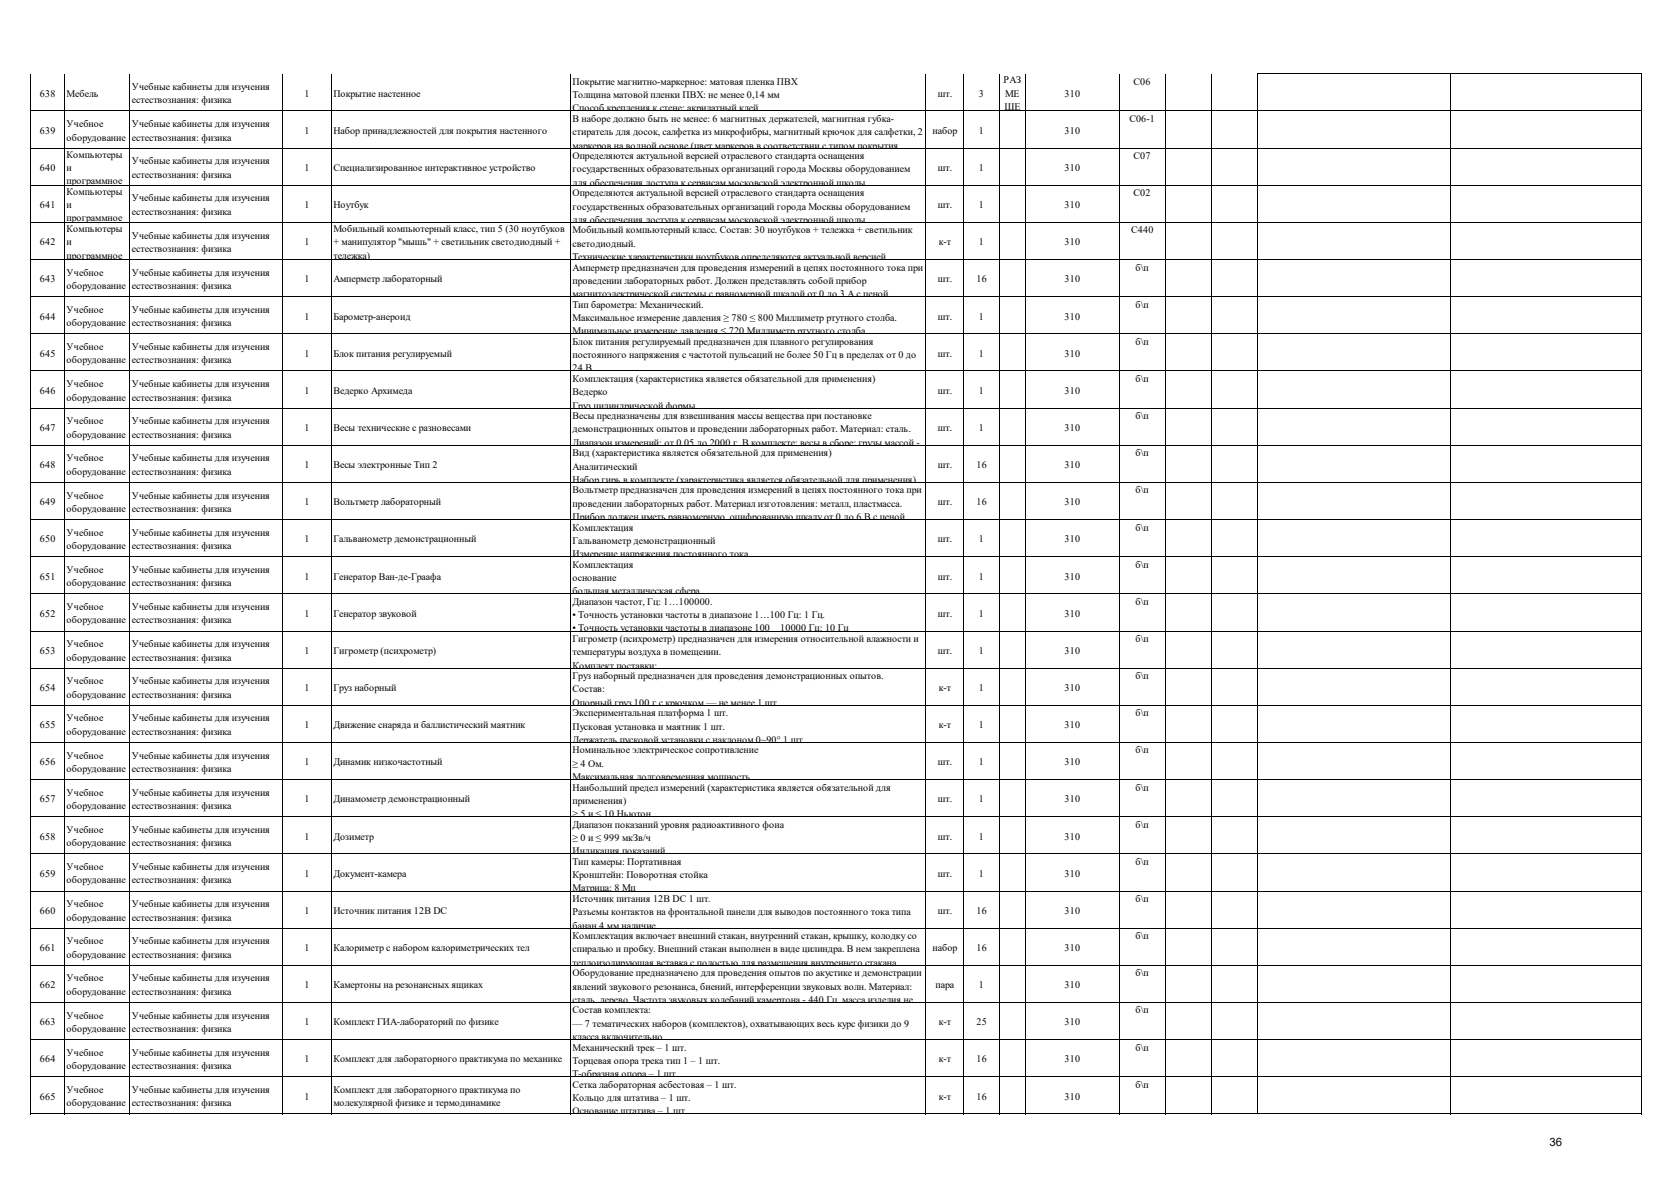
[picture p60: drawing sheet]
<svg xmlns="http://www.w3.org/2000/svg" width="297mm" height="210mm" viewBox="0 0 297 210" stroke-linecap="round" stroke-linejoin="round" font-family="sans-serif">
<defs><g id="words">
<text font-size="2" x="275.4" y="203.8">36</text>
<g font-size="1.8">
<text x="7.1" y="17.2">638</text>
<text x="11.8" y="17.2">Мебель</text>
<text x="23.4" y="16">Учебные кабинеты для изучения</text>
<text x="54.1" y="17.2">1</text>
<text x="59.3" y="17.2">Покрытие настенное</text>
<text x="101.8" y="15.1">Покрытие магнитно-маркерное: матовая пленка ПВХ</text>
<text x="101.8" y="17.4">Толщина матовой пленки ПВХ: не менее 0,14 мм</text>
<text x="166.7" y="17.2">шт.</text>
<text x="174" y="17.2">3</text>
<text x="178.4" y="14.8">РАЗ</text>
<text x="178.6" y="17.2">МЕ</text>
<text x="189.2" y="17.2">310</text>
<text x="201.5" y="15.1">С06</text>
<text x="7.1" y="23.8">639</text>
<text x="11.8" y="22.6">Учебное</text>
<text x="23.4" y="18.4">естествознания: физика</text>
<text x="23.4" y="22.6">Учебные кабинеты для изучения</text>
<text x="54.1" y="23.8">1</text>
<text x="59.3" y="23.8">Набор принадлежностей для покрытия настенного</text>
<text x="101.8" y="19.8">Способ крепления к стене: акрилатный клей</text>
<text x="101.8" y="21.7">В наборе должно быть не менее: 6 магнитных держателей, магнитная губка-</text>
<text x="165.8" y="23.8">набор</text>
<text x="174" y="23.8">1</text>
<text x="178.6" y="19.6">ЩЕ</text>
<text x="189.2" y="23.8">310</text>
<text x="200.7" y="21.7">С06-1</text>
<text x="11.8" y="28">Компьютеры</text>
<text x="11.8" y="25">оборудование</text>
<text x="23.4" y="29.2">Учебные кабинеты для изучения</text>
<text x="23.4" y="25">естествознания: физика</text>
<text x="101.8" y="24">стиратель для досок, салфетка из микрофибры, магнитный крючок для салфетки, 2</text>
<text x="101.8" y="26.4">маркеров на водной основе (цвет маркеров в соответствии с типом покрытия</text>
<text x="101.8" y="28.3">Определяются актуальной версией отраслевого стандарта оснащения</text>
<text x="201.5" y="28.3">С07</text>
<text x="7.1" y="30.4">640</text>
<text x="11.8" y="30.4">и</text>
<text x="11.8" y="32.8">программное</text>
<text x="11.8" y="34.6">Компьютеры</text>
<text x="23.4" y="31.6">естествознания: физика</text>
<text x="23.4" y="35.8">Учебные кабинеты для изучения</text>
<text x="54.1" y="30.4">1</text>
<text x="59.3" y="30.4">Специализированное интерактивное устройство</text>
<text x="101.8" y="30.7">государственных образовательных организаций города Москвы оборудованием</text>
<text x="101.8" y="33">для обеспечения доступа к сервисам московской электронной школы</text>
<text x="101.8" y="34.9">Определяются актуальной версией отраслевого стандарта оснащения</text>
<text x="166.7" y="30.4">шт.</text>
<text x="174" y="30.4">1</text>
<text x="189.2" y="30.4">310</text>
<text x="201.5" y="34.9">С02</text>
<text x="7.1" y="37">641</text>
<text x="11.8" y="37">и</text>
<text x="11.8" y="39.4">программное</text>
<text x="11.8" y="41.2">Компьютеры</text>
<text x="23.4" y="38.2">естествознания: физика</text>
<text x="54.1" y="37">1</text>
<text x="59.3" y="41.2">Мобильный компьютерный класс, тип 5 (30 ноутбуков</text>
<text x="59.3" y="37">Ноутбук</text>
<text x="101.8" y="37.3">государственных образовательных организаций города Москвы оборудованием</text>
<text x="101.8" y="39.6">для обеспечения доступа к сервисам московской электронной школы</text>
<text x="101.8" y="41.5">Мобильный компьютерный класс. Состав: 30 ноутбуков + тележка + светильник</text>
<text x="166.7" y="37">шт.</text>
<text x="174" y="37">1</text>
<text x="189.2" y="37">310</text>
<text x="201.1" y="41.5">С440</text>
<text x="7.1" y="43.6">642</text>
<text x="11.8" y="43.6">и</text>
<text x="11.8" y="46">программное</text>
<text x="23.4" y="42.4">Учебные кабинеты для изучения</text>
<text x="23.4" y="44.8">естествознания: физика</text>
<text x="54.1" y="43.6">1</text>
<text x="59.3" y="43.6">+ манипулятор &quot;мышь&quot; + светильник светодиодный +</text>
<text x="59.3" y="46">тележка)</text>
<text x="101.8" y="46.2">Технические характеристики ноутбуков определяются актуальной версией</text>
<text x="101.8" y="43.9">светодиодный.</text>
<text x="166.9" y="43.6">к-т</text>
<text x="174" y="43.6">1</text>
<text x="189.2" y="43.6">310</text>
<text x="7.1" y="50.2">643</text>
<text x="11.8" y="49">Учебное</text>
<text x="11.8" y="51.4">оборудование</text>
<text x="23.4" y="49">Учебные кабинеты для изучения</text>
<text x="23.4" y="51.4">естествознания: физика</text>
<text x="54.1" y="50.2">1</text>
<text x="59.3" y="50.2">Амперметр лабораторный</text>
<text x="101.8" y="52.8">магнитоэлектрической системы с равномерной шкалой от 0 до 3 А с ценой</text>
<text x="101.8" y="48.1">Амперметр предназначен для проведения измерений в цепях постоянного тока при</text>
<text x="101.8" y="50.5">проведении лабораторных работ. Должен представлять собой прибор</text>
<text x="166.7" y="50.2">шт.</text>
<text x="173.6" y="50.2">16</text>
<text x="189.2" y="50.2">310</text>
<text x="201.8" y="48.1">б\п</text>
<text x="7.1" y="56.8">644</text>
<text x="11.8" y="55.6">Учебное</text>
<text x="11.8" y="58">оборудование</text>
<text x="23.4" y="55.6">Учебные кабинеты для изучения</text>
<text x="23.4" y="58">естествознания: физика</text>
<text x="54.1" y="56.8">1</text>
<text x="59.3" y="56.8">Барометр-анероид</text>
<text x="101.8" y="59.4">Минимальное измерение давления ≤ 720 Миллиметр ртутного столба</text>
<text x="101.8" y="54.7">Тип барометра: Механический.</text>
<text x="101.8" y="57.1">Максимальное измерение давления ≥ 780 ≤ 800 Миллиметр ртутного столба.</text>
<text x="166.7" y="56.8">шт.</text>
<text x="174" y="56.8">1</text>
<text x="189.2" y="56.8">310</text>
<text x="201.8" y="54.7">б\п</text>
<text x="7.1" y="63.4">645</text>
<text x="11.8" y="62.2">Учебное</text>
<text x="11.8" y="64.6">оборудование</text>
<text x="23.4" y="62.2">Учебные кабинеты для изучения</text>
<text x="23.4" y="64.6">естествознания: физика</text>
<text x="54.1" y="63.4">1</text>
<text x="59.3" y="63.4">Блок питания регулируемый</text>
<text x="101.8" y="61.3">Блок питания регулируемый предназначен для плавного регулирования</text>
<text x="101.8" y="63.7">постоянного напряжения с частотой пульсаций не более 50 Гц в пределах от 0 до</text>
<text x="166.7" y="63.4">шт.</text>
<text x="174" y="63.4">1</text>
<text x="189.2" y="63.4">310</text>
<text x="201.8" y="61.3">б\п</text>
<text x="7.1" y="70">646</text>
<text x="11.8" y="68.8">Учебное</text>
<text x="11.8" y="71.2">оборудование</text>
<text x="23.4" y="68.8">Учебные кабинеты для изучения</text>
<text x="23.4" y="71.2">естествознания: физика</text>
<text x="54.1" y="70">1</text>
<text x="59.3" y="70">Ведерко Архимеда</text>
<text x="101.8" y="66">24 В</text>
<text x="101.8" y="67.9">Комплектация (характеристика является обязательной для применения)</text>
<text x="101.8" y="70.3">Ведерко</text>
<text x="166.7" y="70">шт.</text>
<text x="174" y="70">1</text>
<text x="189.2" y="70">310</text>
<text x="201.8" y="67.9">б\п</text>
<text x="7.1" y="76.6">647</text>
<text x="11.8" y="75.4">Учебное</text>
<text x="11.8" y="77.8">оборудование</text>
<text x="23.4" y="75.4">Учебные кабинеты для изучения</text>
<text x="23.4" y="77.8">естествознания: физика</text>
<text x="54.1" y="76.6">1</text>
<text x="59.3" y="76.6">Весы технические с разновесами</text>
<text x="101.8" y="72.6">Груз цилиндрической формы</text>
<text x="101.8" y="74.5">Весы предназначены для взвешивания массы вещества при постановке</text>
<text x="101.8" y="76.9">демонстрационных опытов и проведении лабораторных работ. Материал: сталь.</text>
<text x="166.7" y="76.6">шт.</text>
<text x="174" y="76.6">1</text>
<text x="189.2" y="76.6">310</text>
<text x="201.8" y="74.5">б\п</text>
<text x="7.1" y="83.2">648</text>
<text x="11.8" y="82">Учебное</text>
<text x="23.4" y="82">Учебные кабинеты для изучения</text>
<text x="54.1" y="83.2">1</text>
<text x="59.3" y="83.2">Весы электронные Тип 2</text>
<text x="101.8" y="79.3">Диапазон измерений: от 0 05 до 2000 г В комплекте: весы в сборе; грузы массой -</text>
<text x="101.8" y="81.1">Вид (характеристика является обязательной для применения)</text>
<text x="101.8" y="83.5">Аналитический</text>
<text x="166.7" y="83.2">шт.</text>
<text x="173.6" y="83.2">16</text>
<text x="189.2" y="83.2">310</text>
<text x="201.8" y="81.1">б\п</text>
<text x="7.1" y="89.8">649</text>
<text x="11.8" y="84.4">оборудование</text>
<text x="11.8" y="88.6">Учебное</text>
<text x="23.4" y="84.4">естествознания: физика</text>
<text x="23.4" y="88.6">Учебные кабинеты для изучения</text>
<text x="54.1" y="89.8">1</text>
<text x="59.3" y="89.8">Вольтметр лабораторный</text>
<text x="101.8" y="85.9">Набор гирь в комплекте (характеристика является обязательной для применения)</text>
<text x="101.8" y="87.7">Вольтметр предназначен для проведения измерений в цепях постоянного тока при</text>
<text x="166.7" y="89.8">шт.</text>
<text x="173.6" y="89.8">16</text>
<text x="189.2" y="89.8">310</text>
<text x="201.8" y="87.7">б\п</text>
<text x="11.8" y="91">оборудование</text>
<text x="11.8" y="95.3">Учебное</text>
<text x="23.4" y="91">естествознания: физика</text>
<text x="23.4" y="95.3">Учебные кабинеты для изучения</text>
<text x="101.8" y="90.1">проведении лабораторных работ. Материал изготовления: металл, пластмасса.</text>
<text x="101.8" y="92.5">Прибор должен иметь равномерную оцифрованную шкалу от 0 до 6 В с ценой</text>
<text x="101.8" y="94.3">Комплектация</text>
<text x="201.8" y="94.3">б\п</text>
<text x="7.1" y="96.4">650</text>
<text x="11.8" y="97.6">оборудование</text>
<text x="11.8" y="101.9">Учебное</text>
<text x="23.4" y="97.6">естествознания: физика</text>
<text x="23.4" y="101.9">Учебные кабинеты для изучения</text>
<text x="54.1" y="96.4">1</text>
<text x="59.3" y="96.4">Гальванометр демонстрационный</text>
<text x="101.8" y="96.7">Гальванометр демонстрационный</text>
<text x="101.8" y="99.1">Измерение напряжения постоянного тока</text>
<text x="101.8" y="100.9">Комплектация</text>
<text x="166.7" y="96.4">шт.</text>
<text x="174" y="96.4">1</text>
<text x="189.2" y="96.4">310</text>
<text x="201.8" y="100.9">б\п</text>
<text x="7.1" y="103">651</text>
<text x="11.8" y="104.2">оборудование</text>
<text x="23.4" y="104.2">естествознания: физика</text>
<text x="54.1" y="103">1</text>
<text x="59.3" y="103">Генератор Ван-де-Граафа</text>
<text x="101.8" y="105.7">большая металлическая сфера</text>
<text x="101.8" y="103.3">основание</text>
<text x="101.8" y="107.5">Диапазон частот, Гц: 1…100000.</text>
<text x="166.7" y="103">шт.</text>
<text x="174" y="103">1</text>
<text x="189.2" y="103">310</text>
<text x="201.8" y="107.5">б\п</text>
<text x="7.1" y="109.6">652</text>
<text x="11.8" y="108.5">Учебное</text>
<text x="11.8" y="110.8">оборудование</text>
<text x="23.4" y="108.5">Учебные кабинеты для изучения</text>
<text x="23.4" y="110.8">естествознания: физика</text>
<text x="54.1" y="109.6">1</text>
<text x="59.3" y="109.6">Генератор звуковой</text>
<text x="101.8" y="112.3">• Точность установки частоты в диапазоне 100</text>
<text x="101.8" y="109.9">• Точность установки частоты в диапазоне 1…100 Гц: 1 Гц.</text>
<text x="138.7" y="112.3">10000 Гц: 10 Гц</text>
<text x="166.7" y="109.6">шт.</text>
<text x="174" y="109.6">1</text>
<text x="189.2" y="109.6">310</text>
<text x="7.1" y="116.3">653</text>
<text x="11.8" y="115.1">Учебное</text>
<text x="11.8" y="117.4">оборудование</text>
<text x="23.4" y="115.1">Учебные кабинеты для изучения</text>
<text x="23.4" y="117.4">естествознания: физика</text>
<text x="54.1" y="116.3">1</text>
<text x="59.3" y="116.3">Гигрометр (психрометр)</text>
<text x="101.8" y="118.9">Комплект поставки:</text>
<text x="101.8" y="114.1">Гигрометр (психрометр) предназначен для измерения относительной влажности и</text>
<text x="101.8" y="116.5">температуры воздуха в помещении.</text>
<text x="166.7" y="116.3">шт.</text>
<text x="174" y="116.3">1</text>
<text x="189.2" y="116.3">310</text>
<text x="201.8" y="114.1">б\п</text>
<text x="7.1" y="122.9">654</text>
<text x="11.8" y="121.7">Учебное</text>
<text x="11.8" y="124">оборудование</text>
<text x="23.4" y="121.7">Учебные кабинеты для изучения</text>
<text x="23.4" y="124">естествознания: физика</text>
<text x="54.1" y="122.9">1</text>
<text x="59.3" y="122.9">Груз наборный</text>
<text x="101.8" y="120.7">Груз наборный предназначен для проведения демонстрационных опытов.</text>
<text x="101.8" y="123.1">Состав:</text>
<text x="101.8" y="125.5">Опорный груз 100 г с крючком — не менее 1 шт</text>
<text x="166.9" y="122.9">к-т</text>
<text x="174" y="122.9">1</text>
<text x="189.2" y="122.9">310</text>
<text x="201.8" y="120.7">б\п</text>
<text x="7.1" y="129.5">655</text>
<text x="11.8" y="128.3">Учебное</text>
<text x="11.8" y="130.6">оборудование</text>
<text x="23.4" y="128.3">Учебные кабинеты для изучения</text>
<text x="23.4" y="130.6">естествознания: физика</text>
<text x="54.1" y="129.5">1</text>
<text x="59.3" y="129.5">Движение снаряда и баллистический маятник</text>
<text x="101.8" y="127.3">Экспериментальная платформа 1 шт.</text>
<text x="101.8" y="129.7">Пусковая установка и маятник 1 шт.</text>
<text x="166.9" y="129.5">к-т</text>
<text x="174" y="129.5">1</text>
<text x="189.2" y="129.5">310</text>
<text x="201.8" y="127.3">б\п</text>
<text x="7.1" y="136.1">656</text>
<text x="11.8" y="134.9">Учебное</text>
<text x="11.8" y="137.2">оборудование</text>
<text x="23.4" y="134.9">Учебные кабинеты для изучения</text>
<text x="23.4" y="137.2">естествознания: физика</text>
<text x="54.1" y="136.1">1</text>
<text x="59.3" y="136.1">Динамик низкочастотный</text>
<text x="101.8" y="132.1">Держатель пусковой установки с наклоном 0~90° 1 шт</text>
<text x="101.8" y="133.9">Номинальное электрическое сопротивление</text>
<text x="101.8" y="136.3">≥ 4 Ом.</text>
<text x="166.7" y="136.1">шт.</text>
<text x="174" y="136.1">1</text>
<text x="189.2" y="136.1">310</text>
<text x="201.8" y="133.9">б\п</text>
<text x="7.1" y="142.7">657</text>
<text x="11.8" y="141.5">Учебное</text>
<text x="11.8" y="143.9">оборудование</text>
<text x="23.4" y="141.5">Учебные кабинеты для изучения</text>
<text x="23.4" y="143.9">естествознания: физика</text>
<text x="54.1" y="142.7">1</text>
<text x="59.3" y="142.7">Динамометр демонстрационный</text>
<text x="101.8" y="138.7">Максимальная долговременная мощность</text>
<text x="101.8" y="140.6">Наибольший предел измерений (характеристика является обязательной для</text>
<text x="101.8" y="142.9">применения)</text>
<text x="166.7" y="142.7">шт.</text>
<text x="174" y="142.7">1</text>
<text x="189.2" y="142.7">310</text>
<text x="201.8" y="140.6">б\п</text>
<text x="7.1" y="149.3">658</text>
<text x="11.8" y="148.1">Учебное</text>
<text x="23.4" y="148.1">Учебные кабинеты для изучения</text>
<text x="54.1" y="149.3">1</text>
<text x="59.3" y="149.3">Дозиметр</text>
<text x="101.8" y="145.3">≥ 5 и ≤ 10 Ньютон</text>
<text x="101.8" y="147.2">Диапазон показаний уровня радиоактивного фона</text>
<text x="101.8" y="149.5">≥ 0 и ≤ 999 мкЗв/ч</text>
<text x="166.7" y="149.3">шт.</text>
<text x="174" y="149.3">1</text>
<text x="189.2" y="149.3">310</text>
<text x="201.8" y="147.2">б\п</text>
<text x="7.1" y="155.9">659</text>
<text x="11.8" y="150.5">оборудование</text>
<text x="11.8" y="154.7">Учебное</text>
<text x="23.4" y="150.5">естествознания: физика</text>
<text x="23.4" y="154.7">Учебные кабинеты для изучения</text>
<text x="54.1" y="155.9">1</text>
<text x="59.3" y="155.9">Документ-камера</text>
<text x="101.8" y="151.9">Индикация показаний</text>
<text x="101.8" y="153.8">Тип камеры: Портативная</text>
<text x="166.7" y="155.9">шт.</text>
<text x="174" y="155.9">1</text>
<text x="189.2" y="155.9">310</text>
<text x="201.8" y="153.8">б\п</text>
<text x="11.8" y="157.1">оборудование</text>
<text x="11.8" y="161.3">Учебное</text>
<text x="23.4" y="157.1">естествознания: физика</text>
<text x="23.4" y="161.3">Учебные кабинеты для изучения</text>
<text x="101.8" y="156.1">Кронштейн: Поворотная стойка</text>
<text x="101.8" y="158.5">Матрица: 8 Мп</text>
<text x="101.8" y="160.4">Источник питания 12В DC 1 шт.</text>
<text x="201.8" y="160.4">б\п</text>
<text x="7.1" y="162.5">660</text>
<text x="11.8" y="163.7">оборудование</text>
<text x="11.8" y="167.9">Учебное</text>
<text x="23.4" y="163.7">естествознания: физика</text>
<text x="23.4" y="167.9">Учебные кабинеты для изучения</text>
<text x="54.1" y="162.5">1</text>
<text x="59.3" y="162.5">Источник питания 12В DC</text>
<text x="101.8" y="165.1">банан 4 мм наличие</text>
<text x="101.8" y="162.7">Разъемы контактов на фронтальной панели для выводов постоянного тока типа</text>
<text x="101.8" y="167">Комплектация включает внешний стакан, внутренний стакан, крышку, колодку со</text>
<text x="166.7" y="162.5">шт.</text>
<text x="173.6" y="162.5">16</text>
<text x="189.2" y="162.5">310</text>
<text x="201.8" y="167">б\п</text>
<text x="7.1" y="169.1">661</text>
<text x="11.8" y="170.3">оборудование</text>
<text x="23.4" y="170.3">естествознания: физика</text>
<text x="54.1" y="169.1">1</text>
<text x="59.3" y="169.1">Калориметр с набором калориметрических тел</text>
<text x="101.8" y="171.7">теплоизолирующая вставка с полостью для размещения внутреннего стакана</text>
<text x="101.8" y="169.3">спиралью и пробку. Внешний стакан выполнен в виде цилиндра. В нем закреплена</text>
<text x="101.8" y="173.6">Оборудование предназначено для проведения опытов по акустике и демонстрации</text>
<text x="165.8" y="169.1">набор</text>
<text x="173.6" y="169.1">16</text>
<text x="189.2" y="169.1">310</text>
<text x="201.8" y="173.6">б\п</text>
<text x="7.1" y="175.7">662</text>
<text x="11.8" y="174.5">Учебное</text>
<text x="11.8" y="176.9">оборудование</text>
<text x="23.4" y="174.5">Учебные кабинеты для изучения</text>
<text x="23.4" y="176.9">естествознания: физика</text>
<text x="54.1" y="175.7">1</text>
<text x="59.3" y="175.7">Камертоны на резонансных ящиках</text>
<text x="101.8" y="178.3">сталь дерево Частота звуковых колебаний камертона - 440 Гц масса изделия не</text>
<text x="101.8" y="175.9">явлений звукового резонанса, биений, интерференции звуковых волн. Материал:</text>
<text x="166.3" y="175.7">пара</text>
<text x="174" y="175.7">1</text>
<text x="189.2" y="175.7">310</text>
<text x="7.1" y="182.3">663</text>
<text x="11.8" y="181.1">Учебное</text>
<text x="11.8" y="183.5">оборудование</text>
<text x="23.4" y="181.1">Учебные кабинеты для изучения</text>
<text x="23.4" y="183.5">естествознания: физика</text>
<text x="54.1" y="182.3">1</text>
<text x="59.3" y="182.3">Комплект ГИА-лабораторий по физике</text>
<text x="101.8" y="184.9">класса включительно</text>
<text x="101.8" y="180.2">Состав комплекта:</text>
<text x="101.8" y="182.5">— 7 тематических наборов (комплектов), охватывающих весь курс физики до 9</text>
<text x="166.9" y="182.3">к-т</text>
<text x="173.6" y="182.3">25</text>
<text x="189.2" y="182.3">310</text>
<text x="201.8" y="180.2">б\п</text>
<text x="7.1" y="188.9">664</text>
<text x="11.8" y="187.7">Учебное</text>
<text x="11.8" y="190.1">оборудование</text>
<text x="23.4" y="187.7">Учебные кабинеты для изучения</text>
<text x="23.4" y="190.1">естествознания: физика</text>
<text x="54.1" y="188.9">1</text>
<text x="59.3" y="188.9">Комплект для лабораторного практикума по механике</text>
<text x="101.8" y="186.8">Механический трек – 1 шт.</text>
<text x="101.8" y="189.1">Торцевая опора трека тип 1 – 1 шт.</text>
<text x="101.8" y="191.5">Т-образная опора – 1 шт</text>
<text x="166.9" y="188.9">к-т</text>
<text x="173.6" y="188.9">16</text>
<text x="189.2" y="188.9">310</text>
<text x="201.8" y="186.8">б\п</text>
<text x="7.1" y="195.5">665</text>
<text x="11.8" y="194.3">Учебное</text>
<text x="11.8" y="196.7">оборудование</text>
<text x="23.4" y="194.3">Учебные кабинеты для изучения</text>
<text x="23.4" y="196.7">естествознания: физика</text>
<text x="54.1" y="195.5">1</text>
<text x="59.3" y="194.3">Комплект для лабораторного практикума по</text>
<text x="59.3" y="196.7">молекулярной физике и термодинамике</text>
<text x="101.8" y="193.4">Сетка лабораторная асбестовая – 1 шт.</text>
<text x="101.8" y="195.8">Кольцо для штатива – 1 шт.</text>
<text x="166.9" y="195.5">к-т</text>
<text x="173.6" y="195.5">16</text>
<text x="189.2" y="195.5">310</text>
<text x="201.8" y="193.4">б\п</text>
<text x="101.8" y="198.1">Основание штатива – 1 шт</text>
</g>
</g></defs>
<g fill="none" stroke="#000" stroke-width=".18">
<path d="M5.5 13.1v185M5.6 19.7h286.2M11.4 13.1v185M23 13.1v185M50.3 13.1v185M58.8 13.1v185M101.3 13.1v185M164.6 13.1v185M171.3 13.1v185M177.6 13.1v185M182.2 13.1v185M199 13.1v185"/>
<path d="M207.1 13.1v185M215.3 13.1v185M223.5 13v185.1M223.6 13.1h68.2M257.8 13.2v184.9M291.8 13.2v184.9M5.6 26.3h286.2M5.6 32.9h286.2M5.6 39.5h286.2M5.6 46.1h286.2M5.6 52.8h286.2M5.6 59.4h286.2"/>
<path d="M5.6 66h286.2M5.6 72.6h286.2M5.6 79.2h286.2M5.6 85.8h286.2M5.6 92.4h286.2M5.6 99h286.2M5.6 105.6h286.2M5.6 112.2h286.2M5.6 118.8h286.2M5.6 125.4h286.2M5.6 132h286.2M5.6 138.6h286.2"/>
<path d="M5.6 145.2h286.2M5.6 151.8h286.2M5.6 158.4h286.2M5.6 165h286.2M5.6 171.6h286.2M5.6 178.2h286.2M5.6 184.8h286.2M5.6 191.4h286.2M5.6 198h286.2"/>
</g>
<use href="#words"/>
</svg>
